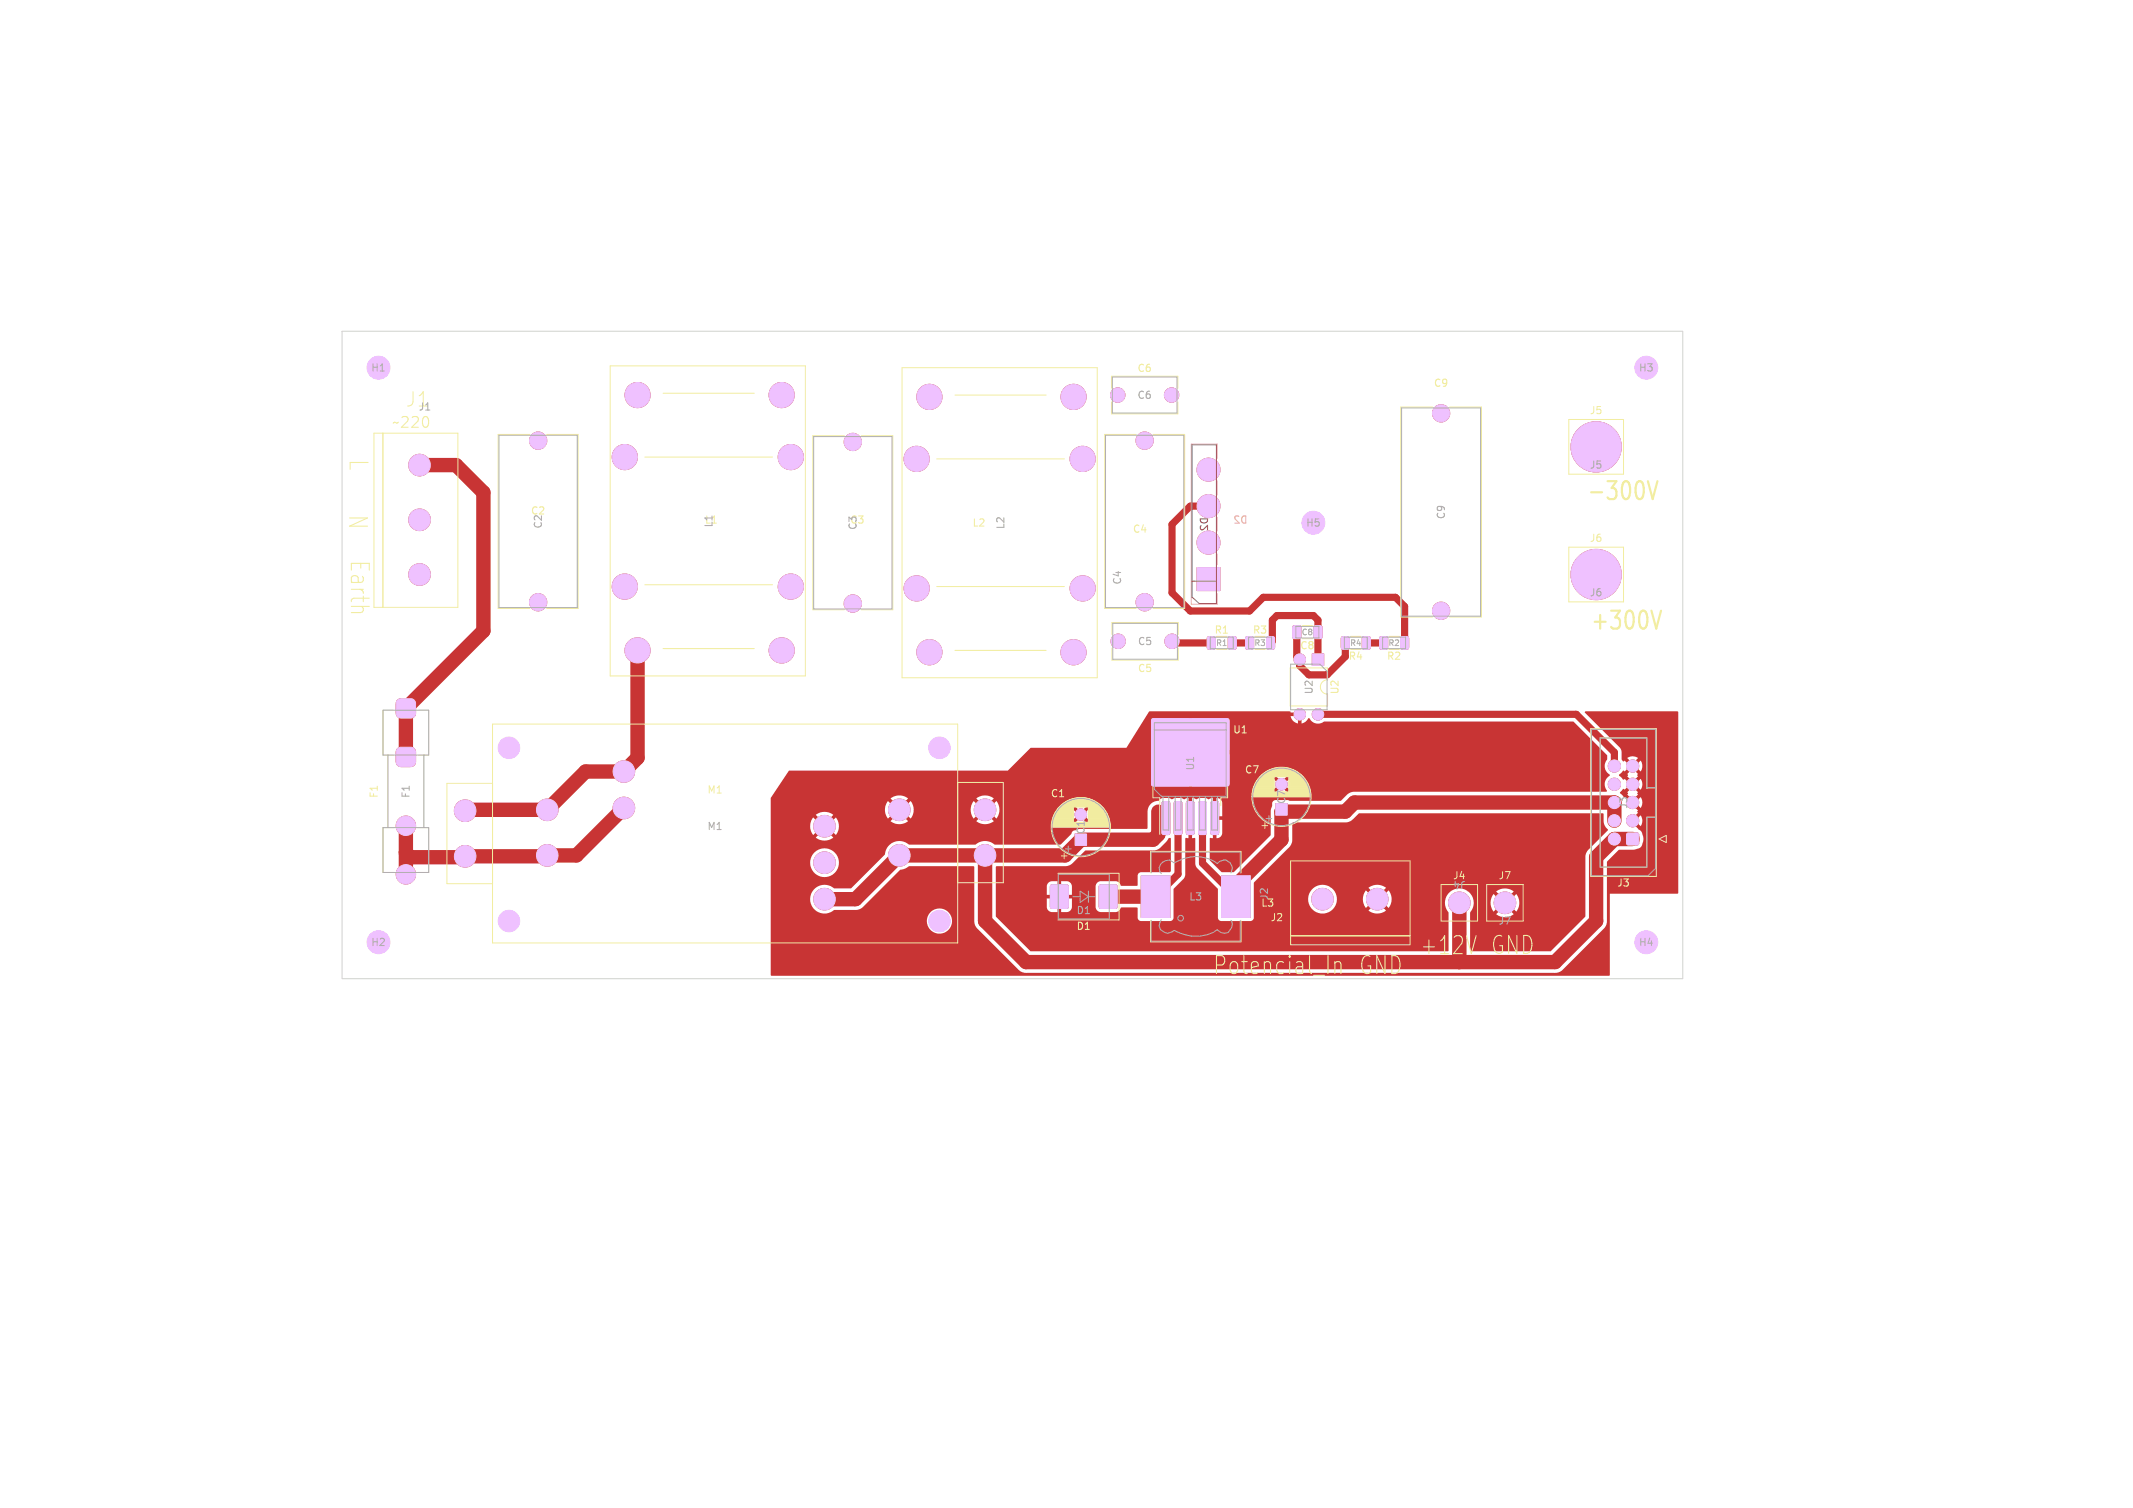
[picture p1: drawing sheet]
<svg xmlns="http://www.w3.org/2000/svg" width="297mm" height="210mm" viewBox="0 0 297 210" stroke-linecap="round" stroke-linejoin="round" font-family="sans-serif">
<defs><g id="words">
<g font-size="3.5" fill="#f2eda1">
<text x="48.4" y="63.9" transform="rotate(90 48.4 63.9)">L</text>
<text x="48.4" y="71.7" transform="rotate(90 48.4 71.7)">N</text>
<text x="221.1" y="69.8">-300V</text>
<text x="48.6" y="78" transform="rotate(90 48.6 78)">Earth</text>
<text x="221.6" y="87.8">+300V</text>
<text x="168.9" y="135.9">Potencial_In</text>
<text x="189.2" y="135.9">GND</text>
<text x="197.7" y="133.1">+12V</text>
<text x="207.6" y="133.1">GND</text>
</g>
<text font-size="2.8" fill="#f2eda1" x="56.5" y="56.7">J1</text>
<text font-size="2.1" fill="#f2eda1" x="54.6" y="59.7">~220</text>
<g font-size="1.4" fill="#afafaf">
<text x="51.6" y="51.9">H1</text>
<text x="228.1" y="51.9">H3</text>
<text x="58.2" y="57.3">J1</text>
<text x="158.3" y="55.7">C6</text>
<text x="221.3" y="65.4">J5</text>
<text x="75.6" y="73.7" transform="rotate(-90 75.6 73.7)">C2</text>
<text x="99.4" y="73.5" transform="rotate(-90 99.4 73.5)">L1</text>
<text x="118.3" y="73.1">C3</text>
<text x="140" y="73.8" transform="rotate(-90 140 73.8)">L2</text>
<text x="181.8" y="73.5">H5</text>
<text x="201.3" y="72.4" transform="rotate(-90 201.3 72.4)">C9</text>
<text x="156.3" y="81.5" transform="rotate(-90 156.3 81.5)">C4</text>
<text x="221.3" y="83.2">J6</text>
<text x="158.4" y="90">C5</text>
<text x="182.9" y="96.8" transform="rotate(-90 182.9 96.8)">U2</text>
<text x="166.4" y="107.4" transform="rotate(-90 166.4 107.4)">U1</text>
<text x="57.2" y="111.2" transform="rotate(-90 57.2 111.2)">F1</text>
<text x="179.1" y="112" transform="rotate(-90 179.1 112)">C7</text>
<text x="226.7" y="112.7" transform="rotate(-90 226.7 112.7)">J3</text>
<text x="98.4" y="115.7">M1</text>
<text x="151.2" y="116.3" transform="rotate(-90 151.2 116.3)">C1</text>
<text x="165.5" y="125.6">L3</text>
<text x="176.7" y="125.4" transform="rotate(-90 176.7 125.4)">J2</text>
<text x="204.1" y="122.5" transform="rotate(-180 204.1 122.5)">J4</text>
<text x="51.6" y="131.9">H2</text>
<text x="149.8" y="127.5">D1</text>
<text x="208.6" y="128.9">J7</text>
<text x="228.1" y="131.9">H4</text>
</g>
<g font-size="1.4" fill="#f2eda1">
<text x="158.3" y="52">C6</text>
<text x="199.6" y="54">C9</text>
<text x="221.4" y="57.8">J5</text>
<text x="73.9" y="71.8">C2</text>
<text x="135.4" y="73.4">L2</text>
<text x="157.7" y="74.3">C4</text>
<text x="221.4" y="75.6">J6</text>
<text x="169.1" y="88.4">R1</text>
<text x="174.4" y="88.4">R3</text>
<text x="158.4" y="93.7">C5</text>
<text x="181" y="90.6">C8</text>
<text x="187.7" y="92">R4</text>
<text x="193.1" y="92">R2</text>
<text x="186.5" y="96.8" transform="rotate(-90 186.5 96.8)">U2</text>
<text x="171.6" y="102.3">U1</text>
<text x="173.3" y="107.9">C7</text>
<text x="52.8" y="111.2" transform="rotate(-90 52.8 111.2)">F1</text>
<text x="98.5" y="110.6">M1</text>
<text x="146.3" y="111.2">C1</text>
<text x="202.3" y="122.5">J4</text>
<text x="208.7" y="122.5">J7</text>
<text x="225.1" y="123.6">J3</text>
<text x="149.8" y="129.7">D1</text>
<text x="175.6" y="126.4">L3</text>
<text x="176.9" y="128.4">J2</text>
</g>
<text font-size="1.4" fill="#585d84" x="168.4" y="74.1" transform="rotate(-90 168.4 74.1)">D2</text>
<text font-size="1.4" fill="#e8b2a7" x="171.7" y="73.1">D2</text>
<g font-size="1.1" fill="#afafaf">
<text x="181.2" y="88.6">C8</text>
<text x="169.3" y="90.1">R1</text>
<text x="174.6" y="90.1">R3</text>
<text x="187.9" y="90.1">R4</text>
<text x="193.3" y="90.1">R2</text>
</g>
</g></defs>
<path d="M47.6 46.1h186.7v90.2h-186.7z" fill="none" stroke="#d0d2cd" stroke-width=".14"/>
<g fill="#c83434" stroke="#c83434" stroke-width=".14">
<path d="M149.7 116.1h1.6v1.6h-1.6z"/>
<path d="M182.7 91.1h1.6v1.6h-1.6z"/>
<path d="M189.8 88.7h.8l.2 .1v1.4l-.1 .2h-.8l-.2-.1z"/>
<path d="M186.8 88.7h.8l.3 .1v1.4l-.2 .2h-.7l-.2-.1z"/>
<path d="M55.3 97.6l.5-.3h1.4l.4 .1 .3 .6v1.3l-.2 .4-.5 .3h-1.4l-.4-.1-.2-.6v-1.3z"/>
<path d="M55.3 104.3l.5-.2h1.4l.4 .1 .3 .5v1.4l-.2 .4-.5 .3h-1.4l-.4-.2-.2-.5v-1.4z"/>
<path d="M161.9 111.7l.7-.1 .2 .1 .1 .2v4.1l-.1 .2h-.2h-.7l-.1-.2v-4.1z"/>
<path d="M163.6 111.7l.7-.1 .2 .1 .1 .2v4.1l-.1 .2h-.2h-.7l-.1-.2v-4.1z"/>
<path d="M165.3 111.7l.7-.1 .2 .1 .1 .2v4.1l-.1 .2h-.2h-.7l-.1-.2v-4.1z"/>
<path d="M160.4 105l.2-.1h4.7l.2 .1 .1 .2v4l-.1 .2-.2 .1h-4.7l-.2-.1-.1-.2v-4z"/>
<path d="M166 105l.1-.1h4.8l.2 .1v.2v4v.2l-.2 .1h-4.8l-.1-.1-.1-.2v-4z"/>
<path d="M160.4 100.1h.2h10.3h.2v.2v8.9v.2l-.2 .1h-10.3l-.2-.1-.1-.2v-8.9z"/>
<path d="M160.4 100.1h.2h4.7h.2l.1 .2v4.1l-.1 .2h-.2h-4.7h-.2l-.1-.2v-4.1z"/>
<path d="M166 100.1h.1h4.8h.2v.2v4.1v.2h-.2h-4.8h-.1l-.1-.2v-4.1z"/>
<path d="M167 111.7l.7-.1 .2 .1 .1 .2v4.1l-.1 .2h-.2h-.7l-.1-.2v-4.1z"/>
<path d="M168.7 111.7l.7-.1 .2 .1 .1 .2v4.1l-.1 .2h-.2h-.7l-.1-.2v-4.1z"/>
<path d="M168.2 88.7h.8l.2 .1v1.4l-.1 .2h-.8l-.2-.1z"/>
<path d="M171.1 88.7h.8l.2 .1v1.4l-.1 .2h-.7l-.3-.1z"/>
<path d="M195.1 88.7h.8l.2 .1v1.4l-.1 .2h-.7l-.3-.1z"/>
<path d="M192.2 88.7h.8l.2 .1v1.4l-.1 .2h-.8l-.2-.1z"/>
<path d="M177.6 111.9h1.6v1.6h-1.6z"/>
<path d="M173.5 88.7h.8l.2 .1 .1 1.4-.2 .2h-.7l-.3-.1z"/>
<path d="M176.4 88.7h.8l.3 .1v1.4l-.2 .2h-.7l-.2-.1z"/>
<path d="M183 87.2l.8-.1 .3 .2v1.4l-.2 .2h-.7l-.2-.1z"/>
<path d="M180.1 87.2l.8-.1 .2 .2v1.4l-.1 .2h-.8l-.2-.1z"/>
<path d="M153.1 123.3l.2-.1 2.2 .1 .1 .2-.1 2.9-.2 .1-2.2-.1v-.1z"/>
<path d="M146.3 123.3l.2-.1 2.2 .1 .1 .2-.1 2.9-.2 .1-2.2-.1v-.1z"/>
<path d="M226.6 116.1l.1-.1 1.4 .1 .1 .1-.1 1.4-.2 .1-1.3-.1-.1-.2z"/>
<path d="M158.9 122h4v5.8h-4z"/>
<path d="M170.1 122h4v5.8h-4z"/>
<path d="M166.7 79h3.2v3.2h-3.2z"/>
<circle cx="150.5" cy="113.4" r=".8"/>
<circle cx="74.9" cy="83.9" r="1.2"/>
<circle cx="74.9" cy="61.4" r="1.2"/>
<circle cx="203.2" cy="125.7" r="1.5"/>
<circle cx="155.6" cy="55" r="1"/>
<circle cx="163.1" cy="55" r="1"/>
<circle cx="181" cy="91.9" r=".8"/>
<circle cx="181" cy="99.5" r=".8"/>
<circle cx="183.5" cy="99.5" r=".8"/>
<circle cx="209.5" cy="125.7" r="1.5"/>
<circle cx="200.7" cy="57.6" r="1.2"/>
<circle cx="200.7" cy="85.1" r="1.2"/>
<circle cx="56.5" cy="115" r="1.35"/>
<circle cx="56.5" cy="121.8" r="1.35"/>
<circle cx="222.2" cy="80" r="3.5"/>
<circle cx="222.2" cy="62.2" r="3.5"/>
<circle cx="58.4" cy="64.8" r="1.5"/>
<circle cx="58.4" cy="72.4" r="1.5"/>
<circle cx="58.4" cy="80" r="1.5"/>
<circle cx="129.4" cy="90.8" r="1.75"/>
<circle cx="127.6" cy="81.9" r="1.75"/>
<circle cx="127.6" cy="63.9" r="1.75"/>
<circle cx="129.4" cy="55.3" r="1.75"/>
<circle cx="150.7" cy="63.9" r="1.75"/>
<circle cx="149.5" cy="55.3" r="1.75"/>
<circle cx="149.5" cy="90.8" r="1.75"/>
<circle cx="150.7" cy="81.9" r="1.75"/>
<circle cx="118.7" cy="84" r="1.2"/>
<circle cx="118.7" cy="61.5" r="1.2"/>
<circle cx="163.2" cy="89.3" r="1"/>
<circle cx="155.7" cy="89.3" r="1"/>
<circle cx="178.4" cy="109.2" r=".8"/>
<circle cx="64.8" cy="112.9" r="1.5"/>
<circle cx="76.2" cy="112.8" r="1.5"/>
<circle cx="86.9" cy="107.4" r="1.5"/>
<circle cx="64.8" cy="119.3" r="1.5"/>
<circle cx="76.2" cy="119.1" r="1.5"/>
<circle cx="86.9" cy="112.5" r="1.5"/>
<circle cx="114.8" cy="115.1" r="1.5"/>
<circle cx="125.2" cy="112.8" r="1.5"/>
<circle cx="137.2" cy="112.8" r="1.5"/>
<circle cx="114.8" cy="125.2" r="1.5"/>
<circle cx="125.2" cy="119.1" r="1.5"/>
<circle cx="137.2" cy="119.1" r="1.5"/>
<circle cx="114.8" cy="120.1" r="1.5"/>
<circle cx="88.8" cy="90.6" r="1.75"/>
<circle cx="87" cy="81.7" r="1.75"/>
<circle cx="87" cy="63.7" r="1.75"/>
<circle cx="88.8" cy="55" r="1.75"/>
<circle cx="110.1" cy="63.7" r="1.75"/>
<circle cx="108.8" cy="55" r="1.75"/>
<circle cx="108.8" cy="90.6" r="1.75"/>
<circle cx="110.1" cy="81.7" r="1.75"/>
<circle cx="159.4" cy="83.9" r="1.2"/>
<circle cx="159.4" cy="61.4" r="1.2"/>
<circle cx="184.1" cy="125.2" r="1.5"/>
<circle cx="191.8" cy="125.2" r="1.5"/>
<circle cx="224.8" cy="116.8" r=".85"/>
<circle cx="227.3" cy="114.3" r=".85"/>
<circle cx="224.8" cy="114.3" r=".85"/>
<circle cx="227.3" cy="111.8" r=".85"/>
<circle cx="224.8" cy="111.8" r=".85"/>
<circle cx="227.3" cy="109.2" r=".85"/>
<circle cx="224.8" cy="109.2" r=".85"/>
<circle cx="227.3" cy="106.7" r=".85"/>
<circle cx="224.8" cy="106.7" r=".85"/>
<circle cx="168.3" cy="75.6" r="1.6"/>
<circle cx="168.3" cy="70.5" r="1.6"/>
<circle cx="168.3" cy="65.4" r="1.6"/>
</g>
<g fill="#ececec" stroke="#ececec" stroke-width=".14">
<circle cx="119.4" cy="132.1" r=".6"/>
<circle cx="231.1" cy="104.1" r=".6"/>
<circle cx="231.1" cy="121.9" r=".6"/>
<circle cx="213.4" cy="104.1" r=".6"/>
<circle cx="221" cy="104.1" r=".6"/>
<circle cx="175.3" cy="104.1" r=".6"/>
<circle cx="215.9" cy="116.8" r=".6"/>
<circle cx="215.9" cy="127" r=".6"/>
<circle cx="157.5" cy="106.7" r=".6"/>
<circle cx="205.7" cy="104.1" r=".6"/>
<circle cx="153.7" cy="120.6" r=".6"/>
<circle cx="144.8" cy="121.9" r=".6"/>
<circle cx="111.8" cy="132.1" r=".6"/>
<circle cx="134.6" cy="132.1" r=".6"/>
<circle cx="198.1" cy="104.1" r=".6"/>
<circle cx="149.9" cy="106.7" r=".6"/>
<circle cx="190.5" cy="104.1" r=".6"/>
<circle cx="154.9" cy="129.5" r=".6"/>
<circle cx="157.5" cy="120.6" r=".6"/>
<circle cx="127" cy="132.1" r=".6"/>
<circle cx="215.9" cy="121.9" r=".6"/>
<circle cx="157.5" cy="110.5" r=".6"/>
<circle cx="142.2" cy="124.5" r=".6"/>
<circle cx="144.8" cy="127" r=".6"/>
<circle cx="157.5" cy="114.3" r=".6"/>
<circle cx="147.3" cy="129.5" r=".6"/>
<circle cx="182.9" cy="104.1" r=".6"/>
</g>
<path d="M58.4 64.8h5.1l3.8 3.8v19.3l-10.8 10.8v6.7M88.8 90.6v14.9l-1.9 1.9h-5.4l-5.3 5.4h-11.3l-.1 .1M56.5 115v6.8M86.9 112.5l-6.6 6.6h-4.1l-.1 .2h-11.3l-.2 .1h-7.5l-.6-.7M161.3 113v3.2l-.7 .7h-10.1l-2.2 2.2h-23.1l-6.1 6.1h-4.3M224.8 114.3v-2.5h-36.2l-1.3 1.2h-8.9v3.9l-6.3 6.4v1.6M227.3 116.8h-2.5l-2.6 2.6v8.9l-5.7 5.7h-73.6l-5.7-5.7v-9.2M154.3 124.9h6.6M203.2 125.7v8.3" fill="none" stroke="#c83434" stroke-width="2"/>
<path d="M168.3 70.5h-2.6l-2.5 2.5v9.6l2.5 2.5h8.3l1.9-1.9h18.4l1.3 1.3v5M163.2 89.3l.2 .2h5.3M171.6 89.5h2.4M176.9 89.5l.3-.2v-2.9l.6-.7h5.1l.6 .7v5.5M180.6 88v3.4l.4 .5v.8M181 92.7h.1M183.5 91.9h.1M183.5 99.5h36l5.3 5.3v1.9M187.3 89.5v1.9l-2.5 2.6h-2.6l-1.2-1.3M190.3 89.5h2.4M164 113.9v7.8l-3.1 3.2M167.4 113.9v6.3l4.7 4.7" fill="none" stroke="#c83434" stroke-width="1"/>
<g fill="#c83434">
<path d="M109.8 107.4l30.5-.1 3.2-3.2h13.3l3.3-5h19.5l.1 .1h1l-.1 .3 .1 .2h-1l.3 .6 .5 .4 .2 .1v-1l.2 .1 .3-.1v1a1.95 1.95 0 0 0 1.1-.8 1.43 1.43 0 0 0 2.1 .5h34.6l4.8 4.7v.6a1.39 1.39 0 0 0 .3 2.1v.1a1.39 1.39 0 0 0-.3 2.1l-.2 .2h-34.9h-.5l-.5 .2-1 1h-7.1l-.3-.1h-1.7a.49 .49 0 0 0-.5 .5l-.2 1v3.4l-5.1 5.2-1.7-.1-1.7-1.6v-3l.1-.1h.4v-2.5h.5v2.5h.1a.74 .74 0 0 0 .7-.7v-1.8h-1.3v-3.1h.5v2.6h.8v-1.9a.74 .74 0 0 0-.8-.7h-.7l-.4 .2-.5-.2h-.8l-.4 .2-.6-.2v5.6h.3l.1 .1v3.5l.1 .4 3.1 3.1v4l.1 .3 .3 .2 4.3-.1 .3-.4v-2.6h7.5a2.01 2.01 0 0 0 2 2 2.01 2.01 0 0 0 2.1-2h3.6v.6l.4 .6 .8-.7 .3 .3-.8 .8a1.98 1.98 0 0 0 2.5 0l-.8-.8 .4-.3 .8 .7a1.98 1.98 0 0 0 0-2.4l-.8 .8-.4-.4 .8-.8a1.98 1.98 0 0 0-2.5 0l.8 .8-.3 .4-.8-.8-.4 .7v.5h-3.6a2.01 2.01 0 0 0-2.1-2 2.01 2.01 0 0 0-2 2h-7.5v-2.3l4.9-4.9 .3-.4 .1-.5 .1-2.6h7.5l.7-.2 1.1-1h33.9l.1 .1 .1 1.4 .4 .6a.18 .18 0 0 1 .1 .2 .18 .18 0 0 1-.1 .1l-2.7 2.7-.3 .6-.1 8.7-4.8 4.7-11.1 .1-.1-5.4a2.6 2.6 0 0 0 .5-1.4h2.3l.1 .6 .4 .7 .8-.9 .4 .3-.9 .9 .2 .1a1.99 1.99 0 0 0 2.3-.1l-.9-.9 .4-.3 .8 .9 .1-.2a1.99 1.99 0 0 0-.1-2.3l-.8 .9-.4-.4 .9-.9-.2-.1a1.99 1.99 0 0 0-2.3 .1l.9 .9-.4 .4-.8-.9-.4 .7-.1 .5h-2.3v-.3a2.02 2.02 0 0 0-2.9-1.5 2.02 2.02 0 0 0-.6 3.2v5.3l-.1 .1h-58.1l-4.8-4.9v-2.5h7.1v1.2a.74 .74 0 0 0 .7 .7h.8v-1.9h.5v1.9h.8a.74 .74 0 0 0 .7-.7v-1.2h-10.6v-.5h8.6v-1.9h.5v1.9h1.5v-1.2a.74 .74 0 0 0-.7-.7h-2.1a.74 .74 0 0 0-.7 .7v1.2h-7.1v-3.9l9.9-.1 .6-.3 1.9-1.9h9.6l.8-.3 1.1-1.2a.22 .22 0 0 1 .2-.2 .22 .22 0 0 1 .2 .1v4.6l-.2 .1h-3.9a.49 .49 0 0 0-.5 .4l-.1 1.5h-2.1l-.2-.1a.74 .74 0 0 0-.6-.6h-2.1a.74 .74 0 0 0-.7 .7v2.9a.74 .74 0 0 0 .7 .7h2.2l.3-.1 .3-.5h2.2l.1 .1v1.4l.2 .2 .2 .2h4.2l.4-.3v-4.2l1.4-1.4 .2-.6v-5l.1-.1h.4v-5.6l-.6 .2-.5-.2h-.8l-.4 .2-.4-.2h-.8l-.4 .2-.2 .2a1.51 1.51 0 0 0-1.6 1.5l-.1 2.4h-9.1l-.8 .2a.85 .85 0 0 0-.6 .5l-1.5 1.5h-9.2a2.06 2.06 0 0 0-2.7 0h-9.3a2.03 2.03 0 0 0-2.1-.3 2.03 2.03 0 0 0-1.2 1.7l-4.7 4.7h-2.3a2.02 2.02 0 0 0-2.8 .1 2.02 2.02 0 0 0 0 2.8 2.02 2.02 0 0 0 2.8 .1h3l.6-.2 5.5-5.3 .8-.2 .5-.4h8.9l.2 .2v7.5l.1 .6 .3 .5 5.7 5.6 .4 .3 .4 .2h74.1l.6-.2 .3-.3 5.7-5.6 .3-.5 .2-.7v-8.2l1.6-1.7h2.4a1.22 1.22 0 0 0 1-1.3 1.7 1.7 0 0 0-.7-1.6l-.6-.6 .3-.4 .6 .7 .3-.8-.3-.8-.6 .7-.3-.4 .6-.6-.1-.2 .1-.1-.6-.7 .3-.3 .6 .6 .3-.7-.3-.8-.6 .6-.3-.3 .6-.7-.1-.1 .1-.2-.6-.6 .3-.4 .6 .7 .3-.5v-.5l-.3-.5-.6 .6-.3-.4 .6-.6-.1-.2 .1-.1-.6-.6 .3-.4 .6 .6 .3-.5v-.5l-.3-.5-.6 .7-.3-.4 .6-.6a1.33 1.33 0 0 0-1.5 0l.6 .6-.4 .4-.6-.7-.2 .1-.2-.3v-1l-.2-.6-4.9-4.8v-.2h12.9l.1 25.2-.1 .2h-9.4v11.3l-.1 .1h-116.7l-.1-.1v-7.4h21.8a1.76 1.76 0 0 0 2.6 1.4 1.76 1.76 0 0 0 0-3 1.76 1.76 0 0 0-2.6 1.3v.3h-21.8v-8.3h5.5a2.01 2.01 0 0 0 2.9 1.8 2.01 2.01 0 0 0 .3-3.4 2.01 2.01 0 0 0-3.2 1.4v.2h-5.5v-5h5.5l.1 .5 .3 .7 .9-.9 .3 .4-.8 .8a1.98 1.98 0 0 0 2.4 0l-.8-.8 .3-.4 .9 .9 .1-.2a1.99 1.99 0 0 0-.1-2.3l-.9 .9-.3-.4 .8-.8-.1-.1a1.99 1.99 0 0 0-2.3 .1l.8 .8-.3 .4-.9-.9-.3 .7-.1 .6h-5.5v-2.3h15.9l.1 .5 .3 .7 .9-.9 .4 .4-.9 .9 .1 .1a1.99 1.99 0 0 0 2.3-.1l-.8-.9 .3-.4 .9 .9 .3-.7 .1-.5h8v.5l.4 .7 .8-.9 .4 .4-.9 .9 .2 .1a1.99 1.99 0 0 0 2.3-.1l-.9-.9 .4-.4 .8 .9 .3-.6h10.2l.2 .8 .7-.7 .2 .3h.2l-.7 .7a1.28 1.28 0 0 0 1.4 0l-.7-.7h.2l.2-.3 .7 .7 .1-.3 .1-.7-.2-.5-.7 .7-.2-.3-.2-.1 .7-.6a1.28 1.28 0 0 0-1.4 0l.7 .6-.2 .1-.2 .3-.7-.7-.2 .7h-10.2a1.97 1.97 0 0 0-.3-1.9l-.8 .9-.4-.3 .9-.9-.2-.1a1.99 1.99 0 0 0-2.3 .1l.9 .9-.4 .3-.8-.9-.4 .7v.6h-8l-.1-.6-.3-.7-.9 .9-.3-.3 .8-.9-.1-.1a1.99 1.99 0 0 0-2.3 .1l.9 .9-.4 .3-.9-.9-.3 .7-.1 .6h-15.9v-1.7l1.3-1.9h68.5l.3 .7 .6-.6 .2 .2 .2 .1-.7 .7 .3 .1 .7 .1 .5-.2-.7-.7 .2-.1 .1-.2 .7 .6a1.28 1.28 0 0 0 0-1.4l-.7 .7-.1-.3-.2-.1 .7-.7-.5-.2-.7 .1-.3 .1 .7 .7-.2 .1-.2 .3-.6-.7-.3 .7h-68.5z"/>
<path d="M226 109.9h.1l.1 .1 .6-.7 .4 .4-.6 .6 .1 .2-.1 .1 .6 .7-.4 .3-1.1-1a.16 .16 0 0 1-.1-.2 .16 .16 0 0 1 .1-.1z"/>
<path d="M225.5 107.9l.5-.6 .2 .1 .6-.6 .4 .4-.6 .6 .1 .2-.1 .1 .6 .6-.4 .4-.6-.6-.1 .1h-.1l-.6-.6z"/>
</g>
<g fill="#bbaaa4" stroke="#bbaaa4" stroke-width=".14">
<path d="M189.8 88.7h.8l.2 .1v1.4l-.1 .2h-.8l-.2-.1z"/>
<path d="M186.8 88.7h.8l.3 .1v1.4l-.2 .2h-.7l-.2-.1z"/>
<path d="M161.9 111.7l.7-.1 .2 .1 .1 .2v4.1l-.1 .2h-.2h-.7l-.1-.2v-4.1z"/>
<path d="M163.6 111.7l.7-.1 .2 .1 .1 .2v4.1l-.1 .2h-.2h-.7l-.1-.2v-4.1z"/>
<path d="M165.3 111.7l.7-.1 .2 .1 .1 .2v4.1l-.1 .2h-.2h-.7l-.1-.2v-4.1z"/>
<path d="M160.4 105l.2-.1h4.7l.2 .1 .1 .2v4l-.1 .2-.2 .1h-4.7l-.2-.1-.1-.2v-4z"/>
<path d="M166 105l.1-.1h4.8l.2 .1v.2v4v.2l-.2 .1h-4.8l-.1-.1-.1-.2v-4z"/>
<path d="M160.4 100.1h.2h4.7h.2l.1 .2v4.1l-.1 .2h-.2h-4.7h-.2l-.1-.2v-4.1z"/>
<path d="M166 100.1h.1h4.8h.2v.2v4.1v.2h-.2h-4.8h-.1l-.1-.2v-4.1z"/>
<path d="M167 111.7l.7-.1 .2 .1 .1 .2v4.1l-.1 .2h-.2h-.7l-.1-.2v-4.1z"/>
<path d="M168.7 111.7l.7-.1 .2 .1 .1 .2v4.1l-.1 .2h-.2h-.7l-.1-.2v-4.1z"/>
<path d="M168.2 88.7h.8l.2 .1v1.4l-.1 .2h-.8l-.2-.1z"/>
<path d="M171.1 88.7h.8l.2 .1v1.4l-.1 .2h-.7l-.3-.1z"/>
<path d="M195.1 88.7h.8l.2 .1v1.4l-.1 .2h-.7l-.3-.1z"/>
<path d="M192.2 88.7h.8l.2 .1v1.4l-.1 .2h-.8l-.2-.1z"/>
<path d="M173.5 88.7h.8l.2 .1 .1 1.4-.2 .2h-.7l-.3-.1z"/>
<path d="M176.4 88.7h.8l.3 .1v1.4l-.2 .2h-.7l-.2-.1z"/>
<path d="M183 87.2l.8-.1 .3 .2v1.4l-.2 .2h-.7l-.2-.1z"/>
<path d="M180.1 87.2l.8-.1 .2 .2v1.4l-.1 .2h-.8l-.2-.1z"/>
<path d="M153.1 123.3l.2-.1 2.2 .1 .1 .2-.1 2.9-.2 .1-2.2-.1v-.1z"/>
<path d="M146.3 123.3l.2-.1 2.2 .1 .1 .2-.1 2.9-.2 .1-2.2-.1v-.1z"/>
<path d="M158.9 122h4v5.8h-4z"/>
<path d="M170.1 122h4v5.8h-4z"/>
</g>
<path d="M185.9 133.9v1.7M185.9 134.2l.2-.3 .5 .1 .1 .3v1.3M205.5 130.3l-.6 2.5" fill="none" stroke="#f2eda1" stroke-width=".15"/>
<path d="M229.5 67l.6 2.5 .7-2.5M231.3 85l-.7 2.5" fill="none" stroke="#f2eda1" stroke-width=".3"/>
<g fill="none" stroke="#f2eda1" stroke-width=".14">
<path d="M85 51h27.1v43.1h-27.1zM92.3 54.8h12.7M125.6 51.2h27.2v43.2h-27.2zM133 55h12.7M154.8 54.1v-1.7h9.2v1.7M154.8 56v1.6h9.2v-1.6M199.5 56.7h-4.5v29.2h4.5M201.8 56.7h4.5v29.2h-4.5M218.4 58.4h7.7v7.6h-7.7zM52.1 60.3h11.7v24.3h-11.7zM53.3 60.3v24.3M73.7 60.5h-4.3v24.2h4.3"/>
<path d="M76.1 60.5h4.4v24.2h-4.4M89.8 63.7h17.8M117.6 60.7h-4.4v24.2h4.4M119.9 60.7h4.4v24.2h-4.4M130.4 63.9h17.8M158.2 60.5h-4.4v24.2h4.4M160.6 60.5h4.4v24.2h-4.4M218.4 76.2h7.7v7.6h-7.7zM54.7 98.9h-1.4v6.3h1.4M58.3 98.9h1.4v6.3h-1.4M89.8 81.4h17.8M92.3 90.3h12.7"/>
<path d="M130.4 81.7h17.8M133 90.6h12.7M154.8 88.4v-1.7h9.3v1.7M154.8 90.3v1.6h9.3v-1.6M179.6 93h5.3v1.7a1 1 0 0 0-1.1 1 1 1 0 0 0 1.1 1v1.6h-5.3zM181.3 87.1h1.5M188.1 88.6h1.4M193.4 88.6h1.4M54 105.2v10.1M54.9 115.3h-1.6v6.2h1.6M58.1 115.3h1.6v6.2h-1.6M59 105.2v10.1"/>
<path d="M68.6 109.1h-6.4v14h6.4M68.6 100.8h64.7v30.5h-64.7zM133.3 109h6.4v13.9h-6.4M146.4 115.2h8.2M146.4 115.1h8.2M146.4 115h8.2M146.4 114.9h8.2M146.4 114.8h8.2M146.4 114.7h8.2M146.4 114.7h8.1M146.5 114.6h8M146.5 114.5h8"/>
<path d="M146.5 114.5h3M146.5 114.4h3M146.5 114.3h3M146.5 114.2h3M146.5 114.1h3M146.6 114.1h2.9M146.6 114h2.9M146.6 113.9h2.9M146.6 113.8h2.9M146.7 113.8h2.8M146.7 113.7h2.8M146.7 113.6h2.8"/>
<path d="M146.8 113.5h2.7M146.8 113.4h2.7M146.8 113.3h2.7M146.9 113.3h2.6M146.9 113.2h2.6M147 113.1h2.5M147 113h2.5M147.1 113h2.4M147.1 112.9h2.4M147.2 112.8h2.3M147.2 112.7h2.3M147.3 112.7h2.2"/>
<path d="M147.3 112.6h2.2M147.4 112.5h2.1M147.5 112.4h2M147.5 112.4h6M147.6 112.3h5.8M147.7 112.2h5.6M147.8 112.1h5.4M147.8 119.2h.8M147.8 112.1h5.3M147.9 112h5.2M148 111.9h5M148 111.9h4.9"/>
<path d="M148.1 111.9h4.8M148.2 111.8h4.6M148.2 118.8v.8M148.3 111.7h4.4M148.4 111.7h4.2M148.5 111.6h4M148.6 111.5h3.8M148.7 111.5h3.6M148.8 111.5h3.4M148.9 111.4h3.2M148.9 111.4h3.1M149 111.3h2.9"/>
<path d="M149.1 111.3h2.7M149.3 111.3h2.4M149.4 111.2h2.2M149.5 111.2h1.9M149.7 111.1h1.6M150 111.1h1M151.5 114.5h3M151.5 114.4h3M151.5 114.3h3M151.5 114.2h3M151.5 114.1h2.9M151.5 114h2.9"/>
<path d="M151.5 113.9h2.9M151.5 113.8h2.8M151.5 113.7h2.8M151.5 113.6h2.8M151.5 113.5h2.7M151.5 113.4h2.7M151.5 113.3h2.6M151.5 113.2h2.6M151.5 113.1h2.5M151.5 113h2.5M151.5 113h2.4M151.5 112.9h2.4"/>
<path d="M151.5 112.8h2.3M151.5 112.7h2.3M151.5 112.7h2.2M151.5 112.6h2.2M151.5 112.5h2.1M151.5 112.4h2M160.5 109.6v1.5h1v5.1M170.9 109.6v1.5h-.9v1.1M174.4 111h8.1M174.4 110.9h8.1M174.4 110.8h8.1M174.4 110.7h8.1"/>
<path d="M174.4 110.6h8.1M174.4 110.5h8.1M174.4 110.4h8.1M174.4 110.3h8.1M174.4 110.2h3M174.4 110.1h3M174.5 110h2.9M174.5 109.9h2.9M174.5 109.8h2.9M174.5 109.7h2.9M174.6 109.7h2.8M174.6 109.6h2.8"/>
<path d="M174.6 109.5h2.8M174.6 109.4h2.8M174.7 109.4h2.7M174.7 109.3h2.7M174.7 109.2h2.7M174.8 109.2h2.6M174.8 109.1h2.6M174.8 109h2.6M174.9 109h2.5M174.9 108.9h2.5M174.9 108.8h2.5M175 108.8h2.4"/>
<path d="M175 108.7h2.4M175.1 108.6h2.3M175.2 108.5h2.2M175.2 108.4h2.2M175.3 108.4h2.1M175.3 108.3h2.1M175.4 108.2h2M175.5 108.2h5.9M175.5 108.1h5.9M175.5 108.1h5.8M175.6 108h5.7M175.7 108h5.5"/>
<path d="M175.7 107.9h5.5M175.7 115h.8M175.7 107.9h5.4M175.8 107.8h5.3M175.8 107.8h5.2M175.9 107.8h5.1M175.9 107.7h5M176 107.7h4.9M176 107.6h4.8M176.1 107.6h4.7M176.1 114.6v.8M176.1 107.6h4.6"/>
<path d="M176.2 107.5h4.5M176.3 107.5h4.3M176.3 107.4h4.2M176.4 107.4h4.1M176.5 107.4h3.9M176.5 107.3h3.8M176.6 107.3h3.6M176.7 107.2h3.5M176.8 107.2h3.3M176.9 107.2h3.1M177 107.1h2.9M177.1 107.1h2.7"/>
<path d="M177.2 107h2.5M177.3 107h2.2M177.5 107h1.9M177.7 106.9h1.5M177.9 106.9h1.1M179.5 110.2h3M179.5 110.2h2.9M179.5 110.1h2.9M179.5 110h2.9M179.5 109.9h2.9M179.5 109.8h2.9M179.5 109.8h2.8"/>
<path d="M179.5 109.7h2.8M179.5 109.6h2.8M179.5 109.5h2.8M179.5 109.5h2.7M179.5 109.4h2.7M179.5 109.3h2.7M179.5 109.2h2.6M179.5 109.1h2.6M179.5 109h2.5M179.5 108.9h2.5M179.5 108.8h2.4M179.5 108.7h2.4"/>
<path d="M179.5 108.7h2.3M179.5 108.6h2.3M179.5 108.6h2.2M179.5 108.5h2.2M179.5 108.4h2.2M179.5 108.4h2.1M179.5 108.3h2.1M179.5 108.3h2M179.5 108.2h2M179.7 119.9h16.6v11.7h-16.6zM221.5 101.5h9.1v20.6h-9.1zM230.6 109.7h-1.3v-6.9h-6.5v18h6.5v-7h1.3"/>
<path d="M231 116.8l1-.5v1zM147.3 121.6h8.5v6.5h-8.5M160.2 121.6v-3h12.6v3M160.2 128.2v3h12.6v-3M179.7 130.3h16.6M200.7 123.2h5v5.1h-5zM207 123.2h5.1v5.1h-5.1z"/>
<circle cx="150.5" cy="115.2" r="4.1"/>
<circle cx="178.4" cy="111" r="4.1"/>
</g>
<circle cx="229.3" cy="109.7" r=".06" fill="#f2eda1" stroke="#f2eda1" stroke-width=".14"/>
<path d="M169.5 63.8v-2h-3.6v22.3h3.6v-1.5M169.5 66.9v2M169.5 72v1.9M169.5 77.1v1.5M165.9 80.9h.5" fill="none" stroke="#e8b2a7" stroke-width=".14"/>
<g fill="#efc1ff" stroke="#efc1ff" stroke-width=".14">
<path d="M149.7 116.1h1.6v1.6h-1.6z"/>
<path d="M182.7 91.1h1.6v1.6h-1.6z"/>
<path d="M189.8 88.7h.8l.2 .1v1.4l-.1 .2h-.8l-.2-.1z"/>
<path d="M186.8 88.7h.8l.3 .1v1.4l-.2 .2h-.7l-.2-.1z"/>
<path d="M55.3 97.6l.5-.3h1.4l.4 .1 .3 .6v1.3l-.2 .4-.5 .3h-1.4l-.4-.1-.2-.6v-1.3z"/>
<path d="M55.3 104.3l.5-.2h1.4l.4 .1 .3 .5v1.4l-.2 .4-.5 .3h-1.4l-.4-.2-.2-.5v-1.4z"/>
<path d="M161.9 111.7l.7-.1 .2 .1 .1 .2v4.1l-.1 .2h-.2h-.7l-.1-.2v-4.1z"/>
<path d="M163.6 111.7l.7-.1 .2 .1 .1 .2v4.1l-.1 .2h-.2h-.7l-.1-.2v-4.1z"/>
<path d="M165.3 111.7l.7-.1 .2 .1 .1 .2v4.1l-.1 .2h-.2h-.7l-.1-.2v-4.1z"/>
<path d="M160.4 100.1h.2h10.3h.2v.2v8.9v.2l-.2 .1h-10.3l-.2-.1-.1-.2v-8.9z"/>
<path d="M167 111.7l.7-.1 .2 .1 .1 .2v4.1l-.1 .2h-.2h-.7l-.1-.2v-4.1z"/>
<path d="M168.7 111.7l.7-.1 .2 .1 .1 .2v4.1l-.1 .2h-.2h-.7l-.1-.2v-4.1z"/>
<path d="M168.2 88.7h.8l.2 .1v1.4l-.1 .2h-.8l-.2-.1z"/>
<path d="M171.1 88.7h.8l.2 .1v1.4l-.1 .2h-.7l-.3-.1z"/>
<path d="M195.1 88.7h.8l.2 .1v1.4l-.1 .2h-.7l-.3-.1z"/>
<path d="M192.2 88.7h.8l.2 .1v1.4l-.1 .2h-.8l-.2-.1z"/>
<path d="M177.6 111.9h1.6v1.6h-1.6z"/>
<path d="M173.5 88.7h.8l.2 .1 .1 1.4-.2 .2h-.7l-.3-.1z"/>
<path d="M176.4 88.7h.8l.3 .1v1.4l-.2 .2h-.7l-.2-.1z"/>
<path d="M183 87.2l.8-.1 .3 .2v1.4l-.2 .2h-.7l-.2-.1z"/>
<path d="M180.1 87.2l.8-.1 .2 .2v1.4l-.1 .2h-.8l-.2-.1z"/>
<path d="M153.1 123.3l.2-.1 2.2 .1 .1 .2-.1 2.9-.2 .1-2.2-.1v-.1z"/>
<path d="M146.3 123.3l.2-.1 2.2 .1 .1 .2-.1 2.9-.2 .1-2.2-.1v-.1z"/>
<path d="M226.6 116.1l.1-.1 1.4 .1 .1 .1-.1 1.4-.2 .1-1.3-.1-.1-.2z"/>
<path d="M158.9 122h4v5.8h-4z"/>
<path d="M170.1 122h4v5.8h-4z"/>
<path d="M166.7 79h3.2v3.2h-3.2z"/>
<circle cx="52.7" cy="51.2" r="1.6"/>
<circle cx="150.5" cy="113.4" r=".8"/>
<circle cx="74.9" cy="83.9" r="1.2"/>
<circle cx="74.9" cy="61.4" r="1.2"/>
<circle cx="203.2" cy="125.7" r="1.5"/>
<circle cx="155.6" cy="55" r="1"/>
<circle cx="163.1" cy="55" r="1"/>
<circle cx="181" cy="91.9" r=".8"/>
<circle cx="181" cy="99.5" r=".8"/>
<circle cx="183.5" cy="99.5" r=".8"/>
<circle cx="209.5" cy="125.7" r="1.5"/>
<circle cx="200.7" cy="57.6" r="1.2"/>
<circle cx="200.7" cy="85.1" r="1.2"/>
<circle cx="56.5" cy="115" r="1.35"/>
<circle cx="56.5" cy="121.8" r="1.35"/>
<circle cx="222.2" cy="80" r="3.5"/>
<circle cx="182.9" cy="72.8" r="1.6"/>
<circle cx="222.2" cy="62.2" r="3.5"/>
<circle cx="52.7" cy="131.2" r="1.6"/>
<circle cx="58.4" cy="64.8" r="1.5"/>
<circle cx="58.4" cy="72.4" r="1.5"/>
<circle cx="58.4" cy="80" r="1.5"/>
<circle cx="129.4" cy="90.8" r="1.75"/>
<circle cx="127.6" cy="81.9" r="1.75"/>
<circle cx="127.6" cy="63.9" r="1.75"/>
<circle cx="129.4" cy="55.3" r="1.75"/>
<circle cx="150.7" cy="63.9" r="1.75"/>
<circle cx="149.5" cy="55.3" r="1.75"/>
<circle cx="149.5" cy="90.8" r="1.75"/>
<circle cx="150.7" cy="81.9" r="1.75"/>
<circle cx="118.7" cy="84" r="1.2"/>
<circle cx="118.7" cy="61.5" r="1.2"/>
<circle cx="229.2" cy="131.2" r="1.6"/>
<circle cx="163.2" cy="89.3" r="1"/>
<circle cx="155.7" cy="89.3" r="1"/>
<circle cx="178.4" cy="109.2" r=".8"/>
<circle cx="70.9" cy="104.1" r="1.5"/>
<circle cx="70.9" cy="128.3" r="1.5"/>
<circle cx="130.8" cy="104.1" r="1.5"/>
<circle cx="130.8" cy="128.3" r="1.5"/>
<circle cx="64.8" cy="112.9" r="1.5"/>
<circle cx="76.2" cy="112.8" r="1.5"/>
<circle cx="86.9" cy="107.4" r="1.5"/>
<circle cx="64.8" cy="119.3" r="1.5"/>
<circle cx="76.2" cy="119.1" r="1.5"/>
<circle cx="86.9" cy="112.5" r="1.5"/>
<circle cx="114.8" cy="115.1" r="1.5"/>
<circle cx="125.2" cy="112.8" r="1.5"/>
<circle cx="137.2" cy="112.8" r="1.5"/>
<circle cx="114.8" cy="125.2" r="1.5"/>
<circle cx="125.2" cy="119.1" r="1.5"/>
<circle cx="137.2" cy="119.1" r="1.5"/>
<circle cx="114.8" cy="120.1" r="1.5"/>
<circle cx="88.8" cy="90.6" r="1.75"/>
<circle cx="87" cy="81.7" r="1.75"/>
<circle cx="87" cy="63.7" r="1.75"/>
<circle cx="88.8" cy="55" r="1.75"/>
<circle cx="110.1" cy="63.7" r="1.75"/>
<circle cx="108.8" cy="55" r="1.75"/>
<circle cx="108.8" cy="90.6" r="1.75"/>
<circle cx="110.1" cy="81.7" r="1.75"/>
<circle cx="229.2" cy="51.2" r="1.6"/>
<circle cx="159.4" cy="83.9" r="1.2"/>
<circle cx="159.4" cy="61.4" r="1.2"/>
<circle cx="184.1" cy="125.2" r="1.5"/>
<circle cx="191.8" cy="125.2" r="1.5"/>
<circle cx="224.8" cy="116.8" r=".85"/>
<circle cx="227.3" cy="114.3" r=".85"/>
<circle cx="224.8" cy="114.3" r=".85"/>
<circle cx="227.3" cy="111.8" r=".85"/>
<circle cx="224.8" cy="111.8" r=".85"/>
<circle cx="227.3" cy="109.2" r=".85"/>
<circle cx="224.8" cy="109.2" r=".85"/>
<circle cx="227.3" cy="106.7" r=".85"/>
<circle cx="224.8" cy="106.7" r=".85"/>
<circle cx="168.3" cy="75.6" r="1.6"/>
<circle cx="168.3" cy="70.5" r="1.6"/>
<circle cx="168.3" cy="65.4" r="1.6"/>
</g>
<g fill="none" stroke="#afafaf" stroke-width=".14">
<path d="M154.9 52.5h9v5h-9zM195.2 56.8h11v29h-11zM69.5 60.6h10.9v24h-10.9zM113.3 60.8h10.9v24h-10.9zM153.9 60.6h10.9v24h-10.9zM53.3 98.9h6.4v6.3h-6.4zM154.9 86.8h9v5h-9zM168.5 88.7h3.2v1.6h-3.2zM173.9 88.7h3.2v1.6h-3.2zM179.7 92.5h4.1l1 1v5.3h-5.1zM180.4 87.2h3.2v1.6h-3.2zM187.2 88.7h3.2v1.6h-3.2z"/>
<path d="M192.5 88.7h3.2v1.6h-3.2zM53.3 115.3h6.4v6.2h-6.4zM54 105.2v10.1M59 105.2v10.1M148.3 118.2h.8M148.7 117.8v.8M160.7 100.7h10v10.2h-9l-1-1zM160.7 101.7h10M161.9 110.9v4.7h.8v-4.7M163.6 110.9v4.7h.8v-4.7M165.3 110.9v4.7h.8v-4.7M167 110.9v4.7h.8v-4.7"/>
<path d="M168.7 110.9v4.7h.8v-4.7M176.3 114h.8M176.7 113.6v.8M221.6 101.6h8.9v19.3l-1 1h-7.9zM230.5 109.7h-1.2v-6.9h-6.5v18h6.5v-7h1.2M147.4 121.8h7.1v6.2h-7.1zM149.4 124.9h1M150.4 124.1l1.2 .8-1.2 .8zM151.6 124.1v1.6M151.6 124.9h.9M160.3 121.6v-2.9h12.4v2.9M160.3 128.2v2.9h12.4v-2.9"/>
<path d="M161.7 128.1l-.3 .9a1.24 1.24 0 0 0 2.1 .6 5.6 5.6 0 0 0 6-.1 1.11 1.11 0 0 0 1.1 .5 1.11 1.11 0 0 0 .9-.8l.1-.5-.2-.5M171.4 121.6a1.19 1.19 0 0 0-1-1.8l-.6 .2-.3 .3a5.3 5.3 0 0 0-6-.1 1.2 1.2 0 0 0-1.5-.2 1.2 1.2 0 0 0-.5 1.4l.2 .3"/>
<circle cx="150.5" cy="115.2" r="4"/>
<circle cx="178.4" cy="111" r="4"/>
<circle cx="164.4" cy="127.9" r=".39"/>
</g>
<circle cx="229.3" cy="109.7" r=".05" fill="#afafaf" stroke="#afafaf" stroke-width=".14"/>
<path d="M166 61.9h3.4v22.1h-2.4l-1-.9zM166 80.9h3.4" fill="none" stroke="#585d84" stroke-width=".14"/>
<use href="#words"/>
</svg>
